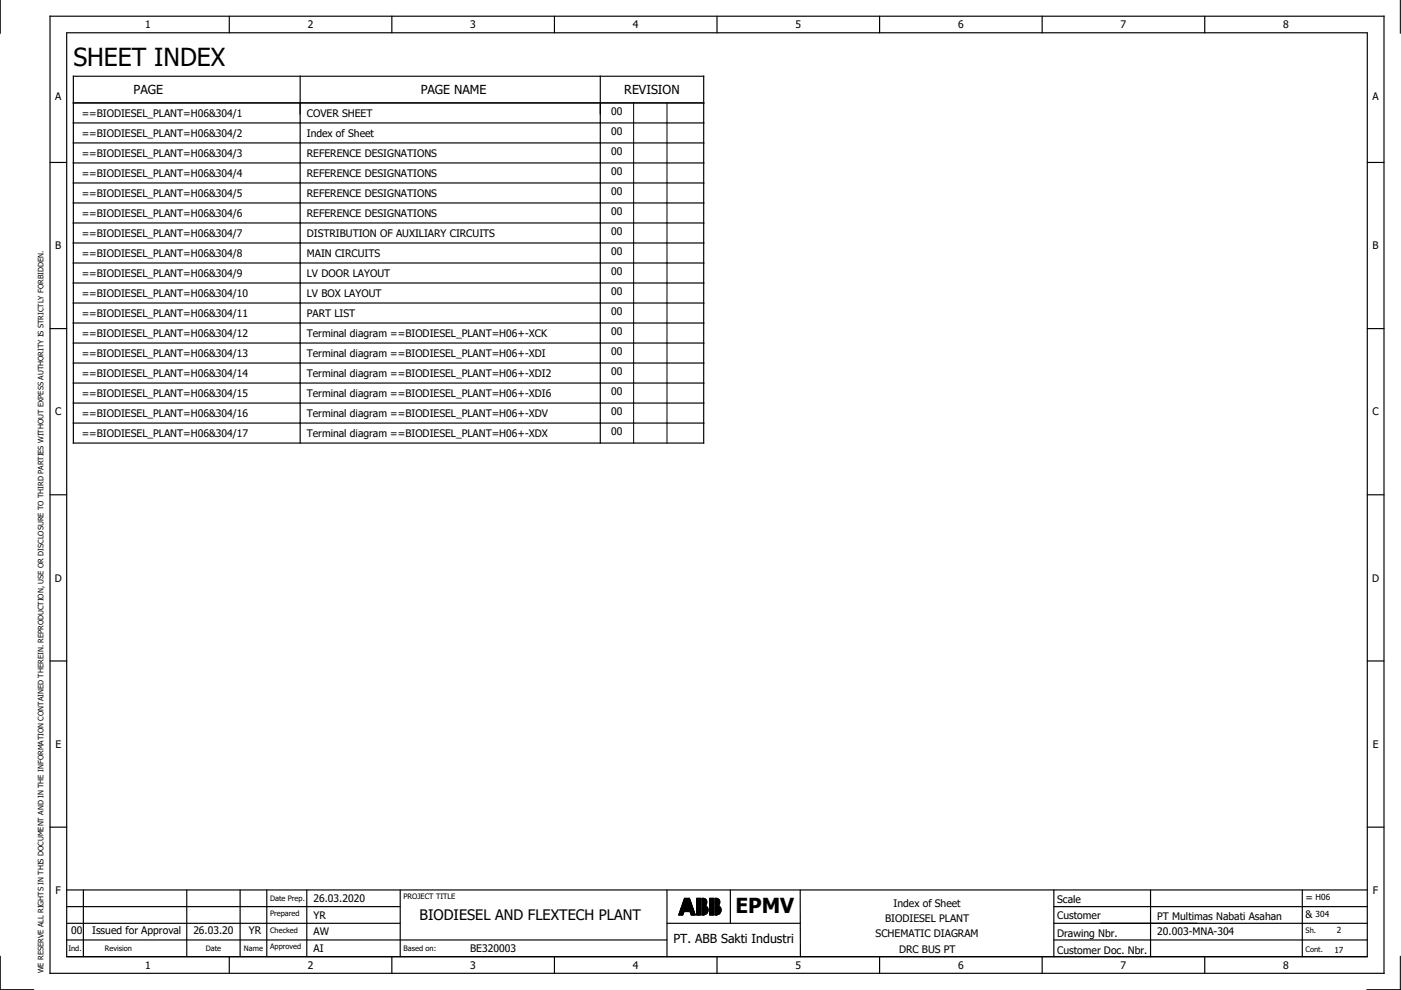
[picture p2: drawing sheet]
<svg xmlns="http://www.w3.org/2000/svg" width="297mm" height="210mm" viewBox="0 0 297 210" stroke-linecap="round" stroke-linejoin="round" font-family="sans-serif">
<defs><g id="words">
<text font-size="5.3" x="15.6" y="14">SHEET INDEX</text>
<text font-size="4.4" x="155.9" y="193.6">EPMV</text>
<text font-size="3.1" x="89" y="195.1">BIODIESEL AND FLEXTECH PLANT</text>
<g font-size="2.6">
<text x="28.3" y="19.9">PAGE</text>
<text x="89.2" y="19.9">PAGE NAME</text>
<text x="132.4" y="19.9">REVISION</text>
<text x="142.8" y="200">PT. ABB Sakti Industri</text>
</g>
<g font-size="2.2">
<text x="30.8" y="6">1</text>
<text x="65.2" y="6">2</text>
<text x="99.7" y="6">3</text>
<text x="134.2" y="6">4</text>
<text x="168.7" y="6">5</text>
<text x="203.1" y="6">6</text>
<text x="237.6" y="6">7</text>
<text x="272.1" y="6">8</text>
<text x="11.7" y="21.2">A</text>
<text x="291" y="21.2">A</text>
<text x="17.3" y="24.7">==BIODIESEL_PLANT=H06&amp;304/1</text>
<text x="17.3" y="29">==BIODIESEL_PLANT=H06&amp;304/2</text>
<text x="65.1" y="24.7">COVER SHEET</text>
<text x="65.1" y="29">Index of Sheet</text>
<text x="129.6" y="24.3">00</text>
<text x="129.6" y="28.6">00</text>
<text x="17.3" y="33.2">==BIODIESEL_PLANT=H06&amp;304/3</text>
<text x="65.1" y="33.2">REFERENCE DESIGNATIONS</text>
<text x="129.6" y="32.8">00</text>
<text x="17.3" y="37.5">==BIODIESEL_PLANT=H06&amp;304/4</text>
<text x="17.3" y="41.7">==BIODIESEL_PLANT=H06&amp;304/5</text>
<text x="65.1" y="37.5">REFERENCE DESIGNATIONS</text>
<text x="65.1" y="41.7">REFERENCE DESIGNATIONS</text>
<text x="129.6" y="37.1">00</text>
<text x="129.6" y="41.3">00</text>
<text x="17.3" y="46">==BIODIESEL_PLANT=H06&amp;304/6</text>
<text x="65.1" y="46">REFERENCE DESIGNATIONS</text>
<text x="129.6" y="45.6">00</text>
<text x="11.7" y="52.9">B</text>
<text x="17.3" y="50.2">==BIODIESEL_PLANT=H06&amp;304/7</text>
<text x="65.1" y="50.2">DISTRIBUTION OF AUXILIARY CIRCUITS</text>
<text x="129.6" y="49.8">00</text>
<text x="291" y="52.9">B</text>
<text x="17.3" y="54.4">==BIODIESEL_PLANT=H06&amp;304/8</text>
<text x="17.3" y="58.7">==BIODIESEL_PLANT=H06&amp;304/9</text>
<text x="65.1" y="54.4">MAIN CIRCUITS</text>
<text x="65.1" y="58.7">LV DOOR LAYOUT</text>
<text x="129.6" y="54">00</text>
<text x="129.6" y="58.3">00</text>
<text x="17.3" y="62.9">==BIODIESEL_PLANT=H06&amp;304/10</text>
<text x="65.1" y="62.9">LV BOX LAYOUT</text>
<text x="129.6" y="62.5">00</text>
<text x="17.3" y="67.2">==BIODIESEL_PLANT=H06&amp;304/11</text>
<text x="17.3" y="71.4">==BIODIESEL_PLANT=H06&amp;304/12</text>
<text x="65.1" y="67.2">PART LIST</text>
<text x="65.1" y="71.4">Terminal diagram ==BIODIESEL_PLANT=H06+-XCK</text>
<text x="129.6" y="66.8">00</text>
<text x="129.6" y="71">00</text>
<text x="17.3" y="75.7">==BIODIESEL_PLANT=H06&amp;304/13</text>
<text x="65.1" y="75.7">Terminal diagram ==BIODIESEL_PLANT=H06+-XDI</text>
<text x="129.6" y="75.3">00</text>
<text x="17.3" y="79.9">==BIODIESEL_PLANT=H06&amp;304/14</text>
<text x="65.1" y="79.9">Terminal diagram ==BIODIESEL_PLANT=H06+-XDI2</text>
<text x="129.6" y="79.5">00</text>
<text x="129.6" y="83.7">00</text>
<text x="11.7" y="88.1">C</text>
<text x="17.3" y="84.1">==BIODIESEL_PLANT=H06&amp;304/15</text>
<text x="17.3" y="88.4">==BIODIESEL_PLANT=H06&amp;304/16</text>
<text x="65.1" y="84.1">Terminal diagram ==BIODIESEL_PLANT=H06+-XDI6</text>
<text x="65.1" y="88.4">Terminal diagram ==BIODIESEL_PLANT=H06+-XDV</text>
<text x="129.6" y="88">00</text>
<text x="291" y="88.1">C</text>
<text x="17.3" y="92.6">==BIODIESEL_PLANT=H06&amp;304/17</text>
<text x="65.1" y="92.6">Terminal diagram ==BIODIESEL_PLANT=H06+-XDX</text>
<text x="129.6" y="92.2">00</text>
<text x="11.6" y="123.3">D</text>
<text x="290.9" y="123.3">D</text>
<text x="11.8" y="158.6">E</text>
<text x="291.1" y="158.6">E</text>
<text x="11.8" y="189.5">F</text>
<text x="66.5" y="191.2">26.03.2020</text>
<text x="224.1" y="191.5">Scale</text>
<text x="276.8" y="191.1">=</text>
<text x="291.1" y="189.5">F</text>
<text x="15.1" y="198">00</text>
<text x="19.5" y="198">Issued for Approval</text>
<text x="41" y="198">26.03.20</text>
<text x="52.8" y="198">YR</text>
<text x="66.5" y="194.8">YR</text>
<text x="187.7" y="195.4">BIODIESEL PLANT</text>
<text x="189.4" y="192.3">Index of Sheet</text>
<text x="224.1" y="194.9">Customer</text>
<text x="245.4" y="195">PT Multimas Nabati Asahan</text>
<text x="276.8" y="194.6">&amp;</text>
<text x="66.5" y="198.3">AW</text>
<text x="66.5" y="201.8">AI</text>
<text x="99.7" y="201.8">BE320003</text>
<text x="185.6" y="198.6">SCHEMATIC DIAGRAM</text>
<text x="190.6" y="202.1">DRC BUS PT</text>
<text x="224.1" y="198.6">Drawing Nbr.</text>
<text x="224.1" y="202.3">Customer Doc. Nbr.</text>
<text x="245.4" y="198.3">20.003-MNA-304</text>
<text x="30.8" y="205.4">1</text>
<text x="65.2" y="205.4">2</text>
<text x="99.7" y="205.4">3</text>
<text x="134.2" y="205.4">4</text>
<text x="168.7" y="205.4">5</text>
<text x="203.1" y="205.4">6</text>
<text x="237.6" y="205.4">7</text>
<text x="272.1" y="205.4">8</text>
</g>
<g font-size="1.8">
<text x="278.9" y="190.8">H06</text>
<text x="278.9" y="194.3">304</text>
<text x="283.4" y="197.9">2</text>
<text x="282.9" y="202.1">17</text>
</g>
<g font-size="1.6">
<text x="57.3" y="191">Date Prep.</text>
<text x="85.6" y="190.6">PROJECT TITLE</text>
<text x="57.3" y="194.2">Prepared</text>
<text x="57.3" y="197.8">Checked</text>
<text x="276.8" y="197.7">Sh.</text>
<text x="14.5" y="201.6">Ind.</text>
<text x="22.2" y="201.6">Revision</text>
<text x="43.6" y="201.6">Date</text>
<text x="51.7" y="201.6">Name</text>
<text x="57.3" y="201.3">Approved</text>
<text x="85.6" y="201.6">Based on:</text>
<text x="276.8" y="201.9">Cont.</text>
<text x="9.2" y="206.4" transform="rotate(-90 9.2 206.4)">WE RESERVE ALL RIGHTS IN THIS DOCUMENT AND IN THE INFORMATION CONTAINED THEREIN. REPRODUCTION, USE OR DISCLOSURE TO THIRD PARTIES WITHOUT EXPESS AUTHORITY IS STRICTLY FORBIDDEN.</text>
</g>
</g></defs>
<g fill="none" stroke="#000" stroke-width=".25">
<path d="M10.6 3.4h282.8v203h-282.8zM14.1 7h275.8v195.8h-275.8zM15.6 16.2h133.6v77.7h-133.6zM48.6 3.4v3.6M63.6 16.2v77.7M83.1 3.4v3.6M117.6 3.4v3.6M127.3 16.2v77.7M152 3.4v3.6M186.5 3.4v3.6M221 3.4v3.6M255.4 3.4v3.6"/>
<path d="M10.6 34.4h3.5M15.6 21.8h133.6M15.6 26.1h133.6M15.6 30.3h133.6M15.6 34.5h133.6M15.6 38.8h133.6M289.9 34.4h3.5M15.6 43h133.6M15.6 47.3h133.6M15.6 51.5h133.6M15.6 55.8h133.6M10.6 69.7h3.5"/>
<path d="M15.6 60h133.6M15.6 64.2h133.6M15.6 68.5h133.6M15.6 72.7h133.6M15.6 77h133.6M289.9 69.7h3.5M15.6 81.2h133.6M15.6 85.5h133.6M15.6 89.7h133.6M10.6 104.9h3.5M289.9 104.9h3.5M10.6 140.1h3.5"/>
<path d="M289.9 140.1h3.5M10.6 175.4h3.5M289.9 175.4h3.5M14.1 195.8h70.7M14.1 188.7h275.8M14.1 192.2h70.7M14.1 199.3h127.3M17.7 188.7v14.1M39.6 188.7v14.1M50.9 188.7v14.1M56.6 188.7v14.1M65.1 188.7v14.1"/>
<path d="M84.8 188.7v14.1M141.4 195.8h28.3M141.4 188.7v14.2M154.8 188.7v7.1M169.7 188.7v14.2M223.4 195.8h66.5M223.4 188.7v14.1M223.4 192.2h66.5M223.4 199.3h66.5M243.9 188.7v14.1M276.1 188.7v14.2M48.6 202.8v3.6"/>
<path d="M83.1 202.8v3.6M117.6 202.8v3.6M152 202.8v3.6M186.5 202.8v3.6M221 202.8v3.6M255.4 202.8v3.6"/>
</g>
<g fill="none" stroke="#000" stroke-width=".21">
<path d="M.1 0v7M296.9 0v7M134.3 21.8v72.1M141.4 21.8v72.1M143.9 194h.9M143.9 193.9v.1M144 193.7v.3M144 193.6v.4M144.1 193.4v.6M144.1 193.3v.7M144.2 193.1v.9M144.3 193v1"/>
<path d="M144.3 192.8v1.2M144.4 192.6v1.4M144.4 192.5v1.5M144.5 192.3l-.6 1.7M144.5 192.3h1.1v1h-.6M144.5 192.3v1.7M144.6 192v.1M144.6 192.3v1.7M144.6 191.8v.3M144.7 191.7v.4M144.7 192.3v1.7M144.8 191.5v.6"/>
<path d="M144.8 192.3v1.7M144.8 191.4v.7M144.8 192.3v1.6M144.9 191.2v.9M144.9 192.3v1.4M144.9 191.1v1M144.9 192.3v1.3M145 190.9v1.2M145 192.3v1.1M145 193.3l-.2 .7M145 190.7v1.4M145 192.3v1"/>
<path d="M145.1 190.6v1.5M145.1 192.3v1M145.1 190.5h.5v1.6h-1.1zM145.1 190.5v1.6M145.2 190.5v1.6M145.2 192.3v1M145.3 190.5v1.6M145.3 192.3v1M145.4 190.5v1.6M145.4 192.3v1M145.5 190.5v1.6M145.5 192.3v1"/>
<path d="M145.8 190.5h.4l.6 1.6h-1zM145.8 190.5v1.6M145.8 192.3v1M145.9 190.5v1.6M145.9 192.3v1M146 190.5v1.6M146 192.3v1M146.1 190.5v1.6M146.1 192.3v1M146.2 190.5v1.6M146.2 192.3v1M146.2 190.6v1.5"/>
<path d="M146.3 193.3l.2 .7M146.3 190.8v1.3M146.3 192.3v1M146.4 190.9v1.2M146.4 192.3v1.2M146.4 191.1v1M146.4 192.3v1.3M146.5 191.2v.9M146.5 192.3v1.5M146.5 191.4v.7M146.5 192.3v1.6M146.5 194h.9"/>
<path d="M146.6 191.6v.5M146.6 192.3v1.7M146.6 191.7v.4M146.7 191.9v.2M146.7 192.3v1.7M146.7 192v.1M146.8 192.3v1.7M146.8 192.3h-1v1h.5M146.8 192.3l.6 1.7M146.8 192.4v1.6M146.9 192.5v1.5M147 192.7v1.3"/>
<path d="M147 192.8v1.2M147.1 193v1M147.1 193.1v.9M147.2 193.3v.7M147.2 193.5v.5M147.3 193.6v.4M147.3 193.8v.2M147.4 193.9v.1M147.7 190.5h.9v1.6h-.9zM147.7 192.3h.9v1.7h-.9zM147.7 190.5v1.6M147.7 192.3v1.7"/>
<path d="M147.8 190.5v1.6M147.8 192.3v1.7M147.9 190.5v1.6M147.9 192.3v1.7M148 190.5v1.6M148 192.3v1.7M148.1 190.5v1.6M148.1 192.3v1.7M148.2 190.5v1.6M148.2 192.3v1.7M148.3 190.5v1.6M148.3 192.3v1.7"/>
<path d="M148.4 190.5v1.6M148.4 192.3v1.7M148.5 190.5v1.6M148.5 192.3v1.7M148.6 190.5v1.6M148.6 192.3v1.7M148.8 190.5a.82 .82 0 0 1 1 .4 .82 .82 0 0 1-.3 1l.3 .2h-1zM148.9 190.5v1.6M148.9 192.3v1.7M149 190.5v1.6M149 192.3v1.7M149.1 190.5v1.6"/>
<path d="M149.1 192.3v1.7M149.2 190.5v1.6M149.2 192.3v1.7M149.3 190.5v1.6M149.3 192.3v1.7M149.4 190.5v1.6M149.4 192.3v1.6M149.5 190.6v1.5M149.5 192.3v1.6M149.6 190.6v1.3M149.6 192v.1M149.6 192.3v1.6"/>
<path d="M149.6 190.7v1.2M149.7 190.7v1.1M149.7 192v.1M149.7 192.3v1.5M149.7 190.8v.9M149.7 192.1h.1M149.8 190.9v.7M149.8 192.3v1.4M149.8 191v.5M149.9 192.3v1.3M150 192.3a1.06 1.06 0 0 1-.9 1.7M150 192.3h-1.2v1.7h.3"/>
<path d="M150 192.4v1.1M150.1 192.5v.9M150.1 192.7v.5M150.4 190.5h1v1.6h-1zM150.4 192.3h1v1.7h-1zM150.5 190.5v1.6M150.5 192.3v1.7M150.6 190.5v1.6M150.6 192.3v1.7M150.7 190.5v1.6M150.7 192.3v1.7M150.8 190.5v1.6"/>
<path d="M150.8 192.3v1.7M150.9 190.5v1.6M150.9 192.3v1.7M151 190.5v1.6M151 192.3v1.7M151.1 190.5v1.6M151.1 192.3v1.7M151.2 190.5v1.6M151.2 192.3v1.7M151.3 190.5v1.6M151.3 192.3v1.7M151.6 190.5a.82 .82 0 0 1 1 .4 .82 .82 0 0 1-.4 1l.3 .2h-.9z"/>
<path d="M151.7 190.5v1.6M151.7 192.3v1.7M151.8 190.5v1.6M151.8 192.3v1.7M151.9 190.5v1.6M151.9 192.3v1.7M152 190.5v1.6M152 192.3v1.7M152.1 190.5v1.6M152.1 192.3v1.7M152.2 190.5v1.6M152.2 192.3v1.6"/>
<path d="M152.3 190.6v1.5M152.3 192.3v1.6M152.3 190.6v1.3M152.3 192v.1M152.4 190.7v1.1M152.4 192v.1M152.4 192.3v1.6M152.4 192.3v1.5M152.5 190.8v.9M152.5 192.1h.1M152.5 192.3v1.5M152.5 190.9v.7"/>
<path d="M152.5 192.3v1.4M152.6 191v.5M152.6 192.3v1.4M152.7 192.3v1.3M152.7 192.3a1.06 1.06 0 0 1-.9 1.7M152.7 192.3h-1.1v1.7h.2M152.8 192.4v1.1M152.8 192.5v.9M152.9 192.7v.5M.1 202.8v7h7M296.9 202.8v7h-7.1"/>
</g>
<use href="#words"/>
</svg>
